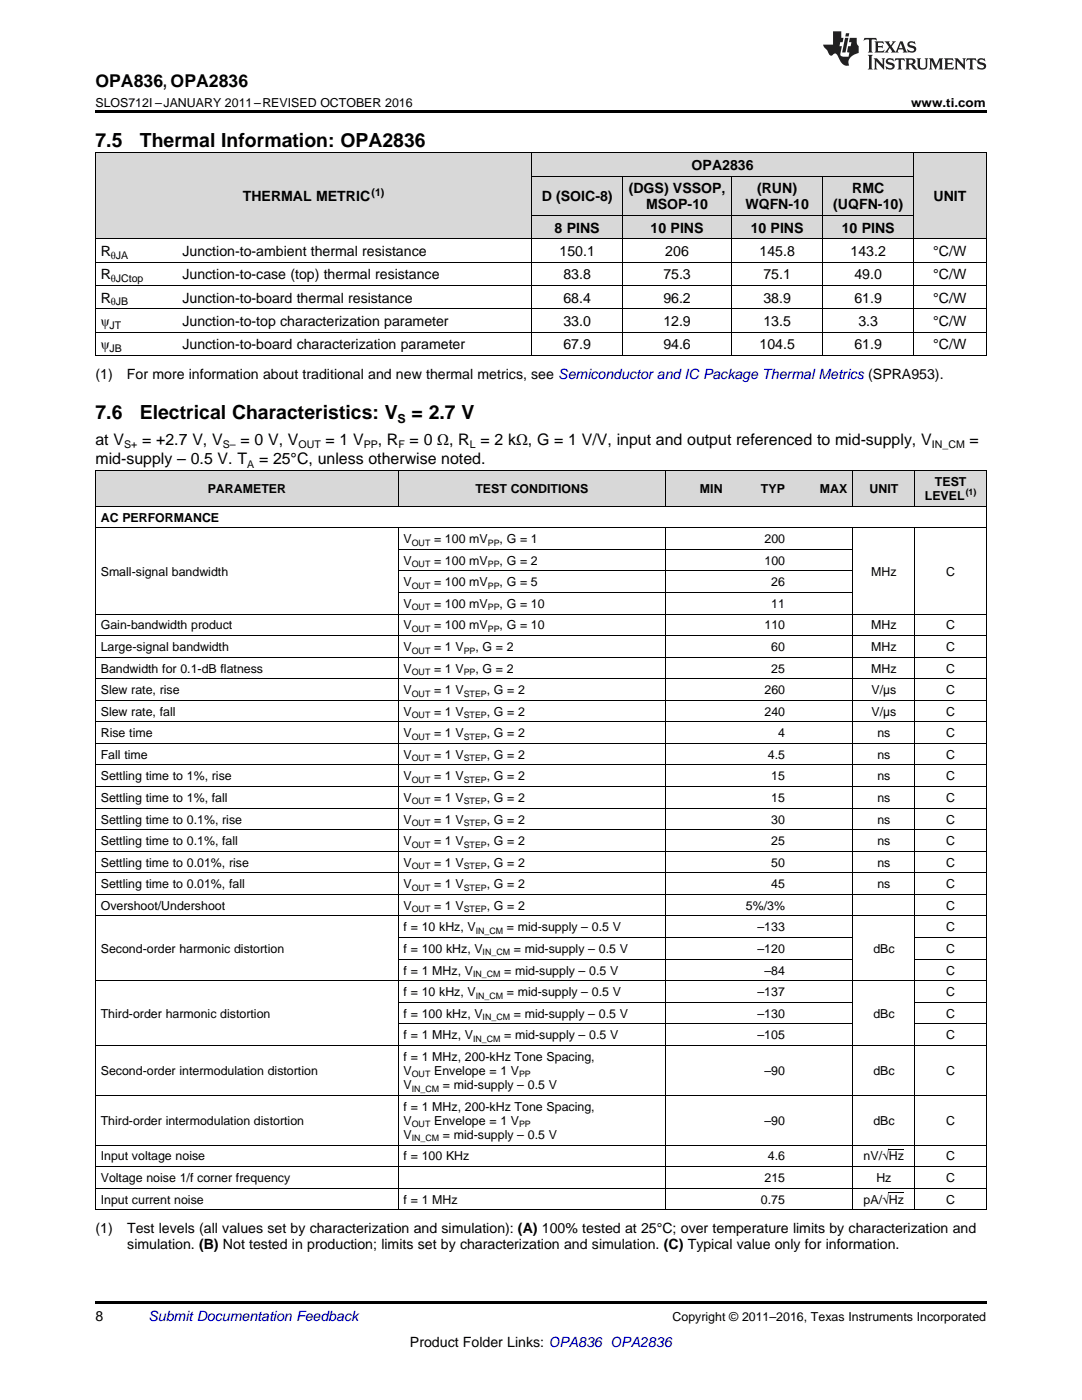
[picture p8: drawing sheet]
<svg xmlns="http://www.w3.org/2000/svg" width="216mm" height="279mm" viewBox="0 0 216 279" stroke-linecap="round" stroke-linejoin="round" font-family="sans-serif">
<defs><g id="words">
<g font-size="3.9">
<text x="19" y="29.3">7.5</text>
<text x="27.9" y="29.3">Thermal Information: OPA2836</text>
<text x="19" y="83.6">7.6</text>
<text x="27.9" y="83.6">Electrical Characteristics: V</text>
<text x="82.1" y="83.6">= 2.7 V</text>
</g>
<text font-size="3.5" x="19" y="17.3">OPA836, OPA2836</text>
<g font-size="3.2">
<text x="19" y="88.8">at V</text>
<text x="28.4" y="88.8">= +2.7 V, V</text>
<text x="48" y="88.8">= 0 V, V</text>
<text x="64.9" y="88.8">= 1 V</text>
<text x="75.4" y="88.8">, R</text>
<text x="81.7" y="88.8">= 0 Ω, R = 2 kΩ, G = 1 V/V, input and output referenced to mid-supply, V</text>
<text x="193.5" y="88.8">=</text>
<text x="19" y="92.7">mid-supply – 0.5 V. T</text>
<text x="51.7" y="92.7">= 25°C, unless otherwise noted.</text>
</g>
<g font-size="2.8">
<text x="138" y="33.9">OPA2836</text>
<text x="48.4" y="40.2">THERMAL METRIC</text>
<text x="108.1" y="40.2">D (SOIC-8)</text>
<text x="125.4" y="38.6">(DGS) VSSOP,</text>
<text x="128.9" y="41.8">MSOP-10</text>
<text x="148.7" y="41.8">WQFN-10</text>
<text x="151.1" y="38.6">(RUN)</text>
<text x="166.3" y="41.8">(UQFN-10)</text>
<text x="170" y="38.6">RMC</text>
<text x="186.3" y="40.2">UNIT</text>
<text x="110.7" y="46.4">8 PINS</text>
<text x="129.8" y="46.4">10 PINS</text>
<text x="149.8" y="46.4">10 PINS</text>
<text x="168" y="46.4">10 PINS</text>
<text x="20.1" y="51.1">R</text>
<text x="36.4" y="51.1">Junction-to-ambient thermal resistance</text>
<text x="111.7" y="51.1">150.1</text>
<text x="132.8" y="51.1">206</text>
<text x="151.6" y="51.1">145.8</text>
<text x="169.7" y="51.1">143.2</text>
<text x="186.2" y="51.1">°C/W</text>
<text x="20.1" y="55.7">R</text>
<text x="36.4" y="55.7">Junction-to-case (top) thermal resistance</text>
<text x="112.4" y="55.7">83.8</text>
<text x="132.4" y="55.7">75.3</text>
<text x="152.3" y="55.7">75.1</text>
<text x="170.5" y="55.7">49.0</text>
<text x="186.2" y="55.7">°C/W</text>
<text x="20.1" y="60.4">R</text>
<text x="20.1" y="65.1">ψ</text>
<text x="36.4" y="60.4">Junction-to-board thermal resistance</text>
<text x="36.4" y="65.1">Junction-to-top characterization parameter</text>
<text x="112.4" y="60.4">68.4</text>
<text x="112.4" y="65.1">33.0</text>
<text x="132.4" y="60.4">96.2</text>
<text x="132.4" y="65.1">12.9</text>
<text x="152.3" y="60.4">38.9</text>
<text x="152.3" y="65.1">13.5</text>
<text x="170.5" y="60.4">61.9</text>
<text x="171.3" y="65.1">3.3</text>
<text x="186.2" y="60.4">°C/W</text>
<text x="186.2" y="65.1">°C/W</text>
<text x="20.1" y="69.7">ψ</text>
<text x="36.4" y="69.7">Junction-to-board characterization parameter</text>
<text x="112.4" y="69.7">67.9</text>
<text x="132.4" y="69.7">94.6</text>
<text x="151.6" y="69.7">104.5</text>
<text x="170.5" y="69.7">61.9</text>
<text x="186.2" y="69.7">°C/W</text>
<text x="19" y="75.6">(1)</text>
<text x="25.3" y="75.6">For more information about traditional and new thermal metrics, see Semiconductor and IC Package Thermal Metrics (SPRA953).</text>
<text x="19" y="246.1">(1)</text>
<text x="25.4" y="246.1">Test levels (all values set by characterization and simulation): (A) 100% tested at 25°C; over temperature limits by characterization and</text>
<text x="25.4" y="249.2">simulation. (B) Not tested in production; limits set by characterization and simulation. (C) Typical value only for information.</text>
<text x="19" y="263.6">8</text>
<text x="81.8" y="268.9">Product Folder Links: OPA836 OPA2836</text>
</g>
<text font-size="2.8" fill="#0000c8" x="29.6" y="263.6">Submit Documentation Feedback</text>
<g font-size="2.5">
<text x="19" y="21.4">SLOS712I –JANUARY 2011–REVISED OCTOBER 2016</text>
<text x="181.8" y="21.4">www.ti.com</text>
<text x="79.3" y="84.4">S</text>
<text x="41.5" y="98.4">PARAMETER</text>
<text x="94.9" y="98.4">TEST CONDITIONS</text>
<text x="139.7" y="98.4">MIN</text>
<text x="151.8" y="98.4">TYP</text>
<text x="163.6" y="98.4">MAX</text>
<text x="173.5" y="98.4">UNIT</text>
<text x="184.5" y="99.8">LEVEL</text>
<text x="186.5" y="97">TEST</text>
<text x="20.1" y="104.1">AC PERFORMANCE</text>
<text x="80.5" y="108.4">V</text>
<text x="80.5" y="112.7">V</text>
<text x="86.6" y="108.4">= 100 mV</text>
<text x="86.6" y="112.7">= 100 mV</text>
<text x="99.7" y="108.4">, G = 1</text>
<text x="99.7" y="112.7">, G = 2</text>
<text x="152.5" y="108.4">200</text>
<text x="152.5" y="112.7">100</text>
<text x="20.1" y="114.9">Small-signal bandwidth</text>
<text x="80.5" y="117">V</text>
<text x="86.6" y="117">= 100 mV</text>
<text x="99.7" y="117">, G = 5</text>
<text x="153.9" y="117">26</text>
<text x="173.8" y="114.9">MHz</text>
<text x="188.8" y="114.9">C</text>
<text x="20.1" y="125.6">Gain-bandwidth product</text>
<text x="80.5" y="121.3">V</text>
<text x="80.5" y="125.6">V</text>
<text x="86.6" y="121.3">= 100 mV</text>
<text x="86.6" y="125.6">= 100 mV</text>
<text x="99.7" y="121.3">, G = 10</text>
<text x="99.7" y="125.6">, G = 10</text>
<text x="152.5" y="125.6">110</text>
<text x="153.9" y="121.3">11</text>
<text x="173.8" y="125.6">MHz</text>
<text x="188.8" y="125.6">C</text>
<text x="20.1" y="129.9">Large-signal bandwidth</text>
<text x="80.5" y="129.9">V</text>
<text x="86.6" y="129.9">= 1 V</text>
<text x="94.9" y="129.9">, G = 2</text>
<text x="153.9" y="129.9">60</text>
<text x="173.8" y="129.9">MHz</text>
<text x="188.8" y="129.9">C</text>
<text x="20.1" y="134.2">Bandwidth for 0.1-dB flatness</text>
<text x="80.5" y="134.2">V</text>
<text x="86.6" y="134.2">= 1 V</text>
<text x="94.9" y="134.2">, G = 2</text>
<text x="153.9" y="134.2">25</text>
<text x="173.8" y="134.2">MHz</text>
<text x="188.8" y="134.2">C</text>
<text x="20.1" y="138.5">Slew rate, rise</text>
<text x="20.1" y="142.8">Slew rate, fall</text>
<text x="80.5" y="138.5">V</text>
<text x="80.5" y="142.8">V</text>
<text x="86.6" y="138.5">= 1 V</text>
<text x="86.6" y="142.8">= 1 V</text>
<text x="97.1" y="138.5">, G = 2</text>
<text x="97.1" y="142.8">, G = 2</text>
<text x="152.5" y="138.5">260</text>
<text x="152.5" y="142.8">240</text>
<text x="173.9" y="138.5">V/µs</text>
<text x="173.9" y="142.8">V/µs</text>
<text x="188.8" y="138.5">C</text>
<text x="188.8" y="142.8">C</text>
<text x="20.1" y="147.1">Rise time</text>
<text x="80.5" y="147.1">V</text>
<text x="86.6" y="147.1">= 1 V</text>
<text x="97.1" y="147.1">, G = 2</text>
<text x="155.3" y="147.1">4</text>
<text x="175.1" y="147.1">ns</text>
<text x="188.8" y="147.1">C</text>
<text x="20.1" y="151.4">Fall time</text>
<text x="20.1" y="155.8">Settling time to 1%, rise</text>
<text x="80.5" y="151.4">V</text>
<text x="80.5" y="155.8">V</text>
<text x="86.6" y="151.4">= 1 V</text>
<text x="86.6" y="155.8">= 1 V</text>
<text x="97.1" y="151.4">, G = 2</text>
<text x="97.1" y="155.8">, G = 2</text>
<text x="153.2" y="151.4">4.5</text>
<text x="153.9" y="155.8">15</text>
<text x="175.1" y="151.4">ns</text>
<text x="175.1" y="155.8">ns</text>
<text x="188.8" y="151.4">C</text>
<text x="188.8" y="155.8">C</text>
<text x="20.1" y="160.1">Settling time to 1%, fall</text>
<text x="80.5" y="160.1">V</text>
<text x="86.6" y="160.1">= 1 V</text>
<text x="97.1" y="160.1">, G = 2</text>
<text x="153.9" y="160.1">15</text>
<text x="175.1" y="160.1">ns</text>
<text x="188.8" y="160.1">C</text>
<text x="20.1" y="164.4">Settling time to 0.1%, rise</text>
<text x="80.5" y="164.4">V</text>
<text x="86.6" y="164.4">= 1 V</text>
<text x="97.1" y="164.4">, G = 2</text>
<text x="153.9" y="164.4">30</text>
<text x="175.1" y="164.4">ns</text>
<text x="188.8" y="164.4">C</text>
<text x="20.1" y="168.7">Settling time to 0.1%, fall</text>
<text x="20.1" y="173">Settling time to 0.01%, rise</text>
<text x="80.5" y="168.7">V</text>
<text x="80.5" y="173">V</text>
<text x="86.6" y="168.7">= 1 V</text>
<text x="86.6" y="173">= 1 V</text>
<text x="97.1" y="168.7">, G = 2</text>
<text x="97.1" y="173">, G = 2</text>
<text x="153.9" y="168.7">25</text>
<text x="153.9" y="173">50</text>
<text x="175.1" y="168.7">ns</text>
<text x="175.1" y="173">ns</text>
<text x="188.8" y="168.7">C</text>
<text x="188.8" y="173">C</text>
<text x="20.1" y="177.3">Settling time to 0.01%, fall</text>
<text x="80.5" y="177.3">V</text>
<text x="86.6" y="177.3">= 1 V</text>
<text x="97.1" y="177.3">, G = 2</text>
<text x="153.9" y="177.3">45</text>
<text x="175.1" y="177.3">ns</text>
<text x="188.8" y="177.3">C</text>
<text x="20.1" y="181.6">Overshoot/Undershoot</text>
<text x="80.5" y="181.6">V</text>
<text x="80.5" y="185.9">f = 10 kHz, V</text>
<text x="86.6" y="181.6">= 1 V</text>
<text x="97.1" y="181.6">, G = 2</text>
<text x="101.1" y="185.9">= mid-supply – 0.5 V</text>
<text x="148.8" y="181.6">5%/3%</text>
<text x="151.2" y="185.9">–133</text>
<text x="188.8" y="181.6">C</text>
<text x="188.8" y="185.9">C</text>
<text x="20.1" y="190.2">Second-order harmonic distortion</text>
<text x="80.5" y="190.2">f = 100 kHz, V</text>
<text x="102.5" y="190.2">= mid-supply – 0.5 V</text>
<text x="151.2" y="190.2">–120</text>
<text x="174.3" y="190.2">dBc</text>
<text x="188.8" y="190.2">C</text>
<text x="80.5" y="194.5">f = 1 MHz, V</text>
<text x="100.6" y="194.5">= mid-supply – 0.5 V</text>
<text x="152.5" y="194.5">–84</text>
<text x="188.8" y="194.5">C</text>
<text x="20.1" y="203.1">Third-order harmonic distortion</text>
<text x="80.5" y="198.8">f = 10 kHz, V</text>
<text x="80.5" y="203.1">f = 100 kHz, V</text>
<text x="101.1" y="198.8">= mid-supply – 0.5 V</text>
<text x="102.5" y="203.1">= mid-supply – 0.5 V</text>
<text x="151.2" y="198.8">–137</text>
<text x="151.2" y="203.1">–130</text>
<text x="174.3" y="203.1">dBc</text>
<text x="188.8" y="198.8">C</text>
<text x="188.8" y="203.1">C</text>
<text x="80.5" y="207.4">f = 1 MHz, V</text>
<text x="100.6" y="207.4">= mid-supply – 0.5 V</text>
<text x="151.2" y="207.4">–105</text>
<text x="188.8" y="207.4">C</text>
<text x="20.1" y="214.5">Second-order intermodulation distortion</text>
<text x="80.5" y="211.7">f = 1 MHz, 200-kHz Tone Spacing,</text>
<text x="80.5" y="214.5">V</text>
<text x="86.6" y="214.5">Envelope = 1 V</text>
<text x="152.5" y="214.5">–90</text>
<text x="174.3" y="214.5">dBc</text>
<text x="188.8" y="214.5">C</text>
<text x="80.5" y="217.3">V</text>
<text x="80.5" y="221.7">f = 1 MHz, 200-kHz Tone Spacing,</text>
<text x="88.4" y="217.3">= mid-supply – 0.5 V</text>
<text x="20.1" y="224.5">Third-order intermodulation distortion</text>
<text x="80.5" y="224.5">V</text>
<text x="80.5" y="227.3">V</text>
<text x="86.6" y="224.5">Envelope = 1 V</text>
<text x="88.4" y="227.3">= mid-supply – 0.5 V</text>
<text x="152.5" y="224.5">–90</text>
<text x="174.3" y="224.5">dBc</text>
<text x="188.8" y="224.5">C</text>
<text x="20.1" y="231.6">Input voltage noise</text>
<text x="80.5" y="231.6">f = 100 KHz</text>
<text x="153.2" y="231.6">4.6</text>
<text x="172.3" y="231.6">nV/√Hz</text>
<text x="188.8" y="231.6">C</text>
<text x="20.1" y="235.9">Voltage noise 1/f corner frequency</text>
<text x="152.5" y="235.9">215</text>
<text x="174.9" y="235.9">Hz</text>
<text x="188.8" y="235.9">C</text>
<text x="20.1" y="240.2">Input current noise</text>
<text x="80.5" y="240.2">f = 1 MHz</text>
<text x="151.8" y="240.2">0.75</text>
<text x="172.3" y="240.2">pA/√Hz</text>
<text x="188.8" y="240.2">C</text>
<text x="134.2" y="263.6">Copyright © 2011–2016, Texas Instruments Incorporated</text>
</g>
<g font-size="2.1">
<text x="74.1" y="39.1">(1)</text>
<text x="22.1" y="51.6">θJA</text>
<text x="22.1" y="56.3">θJCtop</text>
<text x="21.9" y="65.6">JT</text>
<text x="22.1" y="61">θJB</text>
<text x="21.9" y="70.3">JB</text>
<text x="24.8" y="89.4">S+</text>
<text x="44.5" y="89.4">S–</text>
<text x="59.6" y="89.4">OUT</text>
<text x="72.6" y="89.4">PP</text>
<text x="79.5" y="89.4">F</text>
<text x="93.7" y="89.4">L</text>
<text x="185.9" y="89.4">IN_CM</text>
<text x="49.3" y="93.3">A</text>
</g>
<g font-size="1.8">
<text x="192.7" y="98.8">(1)</text>
<text x="82.2" y="108.9">OUT</text>
<text x="82.2" y="113.2">OUT</text>
<text x="97.3" y="108.9">PP</text>
<text x="97.3" y="113.2">PP</text>
<text x="82.2" y="117.5">OUT</text>
<text x="97.3" y="117.5">PP</text>
<text x="82.2" y="121.8">OUT</text>
<text x="97.3" y="121.8">PP</text>
<text x="82.2" y="126.1">OUT</text>
<text x="82.2" y="130.4">OUT</text>
<text x="92.5" y="130.4">PP</text>
<text x="97.3" y="126.1">PP</text>
<text x="82.2" y="134.7">OUT</text>
<text x="92.5" y="134.7">PP</text>
<text x="82.2" y="139">OUT</text>
<text x="82.2" y="143.3">OUT</text>
<text x="92.5" y="139">STEP</text>
<text x="92.5" y="143.3">STEP</text>
<text x="82.2" y="147.6">OUT</text>
<text x="92.5" y="147.6">STEP</text>
<text x="82.2" y="151.9">OUT</text>
<text x="92.5" y="151.9">STEP</text>
<text x="82.2" y="156.2">OUT</text>
<text x="82.2" y="160.5">OUT</text>
<text x="92.5" y="156.2">STEP</text>
<text x="92.5" y="160.5">STEP</text>
<text x="82.2" y="164.9">OUT</text>
<text x="92.5" y="164.9">STEP</text>
<text x="82.2" y="169.2">OUT</text>
<text x="82.2" y="173.5">OUT</text>
<text x="92.5" y="169.2">STEP</text>
<text x="92.5" y="173.5">STEP</text>
<text x="82.2" y="177.8">OUT</text>
<text x="92.5" y="177.8">STEP</text>
<text x="82.2" y="182.1">OUT</text>
<text x="92.5" y="182.1">STEP</text>
<text x="94.9" y="186.4">IN_CM</text>
<text x="96.3" y="190.7">IN_CM</text>
<text x="94.4" y="195">IN_CM</text>
<text x="94.9" y="199.3">IN_CM</text>
<text x="96.3" y="203.6">IN_CM</text>
<text x="94.4" y="207.9">IN_CM</text>
<text x="82.2" y="215">OUT</text>
<text x="103.6" y="215">PP</text>
<text x="82.2" y="217.8">IN_CM</text>
<text x="82.2" y="225">OUT</text>
<text x="82.2" y="227.8">IN_CM</text>
<text x="103.6" y="225">PP</text>
</g>
</g></defs>
<g fill="#d8d8d8">
<path d="M19 93.9h60.5v7.2h-60.5z"/>
<path d="M79.5 93.9h53.3v7.2h-53.3z"/>
<path d="M132.8 93.9h12.5v7.2h-12.5z"/>
<path d="M145.3 93.9h12.4v7.2h-12.4z"/>
<path d="M157.7 93.9h12.5v7.2h-12.5z"/>
<path d="M170.2 93.9h12.4v7.2h-12.4z"/>
<path d="M182.6 93.9h14.2v7.2h-14.2z"/>
<path d="M19 30.6h16.3v17.1h-16.3z"/>
<path d="M35.3 30.6h70.8v17.1h-70.8z"/>
<path d="M182.3 30.6h14.5v17.1h-14.5z"/>
<path d="M106.1 43h18.1v4.7h-18.1z"/>
<path d="M124.2 43h21.8v4.7h-21.8z"/>
<path d="M146 43h18.2v4.7h-18.2z"/>
<path d="M164.2 43h18.1v4.7h-18.1z"/>
<path d="M106.1 35.2h18.1v7.8h-18.1z"/>
<path d="M124.2 35.2h21.8v7.8h-21.8z"/>
<path d="M146 35.2h18.2v7.8h-18.2z"/>
<path d="M164.2 35.2h18.1v7.8h-18.1z"/>
<path d="M106.1 30.6h18.1v4.6h-18.1z"/>
<path d="M124.2 30.6h21.8v4.6h-21.8z"/>
<path d="M146 30.6h18.2v4.6h-18.2z"/>
<path d="M164.2 30.6h18.1v4.6h-18.1z"/>
</g>
<path d="M19 22h177.8v.5h-177.8zM19 70.9l.2 .1zM106 70.9l.1 .1zM124.1 70.9l.1 .1zM145.9 70.9l.1 .1zM164.1 70.9l.1 .1zM182.2 70.9l.1 .1zM196.7 70.9l.1 .1zM19 259.7h177.8v.5h-177.8z" fill="#000"/>
<g fill="none" stroke="#000" stroke-width=".2">
<path d="M19 30.5h177.8M19.1 30.5v40.5M106.1 30.5v40.5M106.1 35.2h76.2M124.2 35.2v35.8M146 35.2v35.8M164.1 35.2v35.8M182.3 30.5v40.5M196.8 30.5v40.5M19 57h177.8M19 52.3h177.8M19 47.6h177.8"/>
<path d="M106.1 43h76.2M19 70.9h177.8M19 66.3h177.8M19 61.6h177.8M19 93.9h177.8M19.1 93.9v147.6M79.4 93.9v7.2M132.8 93.9v7.2M170.1 93.9v7.2M182.5 93.9v7.2M196.8 93.9v147.6M19 105.3h177.8"/>
<path d="M19 101h177.8M79.4 105.3v136.2M79.5 118.2h90.6M79.5 113.9h90.6M79.5 109.6h90.6M132.8 105.3v136.2M170.1 105.3v136.2M182.5 105.3v136.2M19 139.8h177.8M19 135.4h177.8M19 131.1h177.8M19 126.8h177.8"/>
<path d="M19 122.5h177.8M19 157h177.8M19 152.7h177.8M19 148.4h177.8M19 144.1h177.8M19 178.5h177.8M19 174.2h177.8M19 169.9h177.8M19 165.6h177.8M19 161.3h177.8M19 195.7h177.8M19 182.8h177.8"/>
<path d="M79.5 191.4h90.6M79.5 187.1h90.6M182.6 191.4h14.2M182.6 187.1h14.2M19 218.6h177.8M19 208.6h177.8M79.5 204.3h90.6M79.5 200h90.6M182.6 204.3h14.2M182.6 200h14.2M19 237.1h177.8M19 232.8h177.8"/>
<path d="M19 228.5h177.8M19 241.4h177.8"/>
</g>
<g fill="#231f20">
<path d="M172.5 7.6l-.1 .5 .4-.2h.6v.1v2.1l-.2 .4h.9l-.2-.4v-2.1l.1-.1h.5l.5 .2-.2-.5zM174.5 8.3l.2 .3v1.5l-.2 .4h1.8l.2-.6a1.04 1.04 0 0 1-1.3 .2v-.7h.6l.3 .2v-.6l-.3 .2h-.6v-.6l.8-.1 .4 .3-.2-.5zM176.5 8.3l.9 1.1-.9 1.1h.8l-.2-.2 .4-.7 .5 .7-.2 .2h1.5l-.2-.2 .2-.4h.9l.1 .4-.2 .2h1l-.3-.3-.7-1.9h-.5l-.9 2-.8-1 .9-1h-.8l.1 .3-.4 .5-.3-.6 .1-.2zM179.7 8.6l.4 1h-.7zM181.3 8.4a.63 .63 0 0 0-.2 .7 .63 .63 0 0 0 .6 .4l.6 .2 .1 .2a.75 .75 0 0 1-.7 .4 .75 .75 0 0 1-.6-.5l.1 .7 .1-.1a1.11 1.11 0 0 0 1.5-.6 1.13 1.13 0 0 0-1.2-.8l-.1-.4a1.04 1.04 0 0 1 1.2 .2l-.2-.5-.2 .1-.4-.2zM173.2 10.9l.2 .4v2.2l-.2 .4h1l-.3-.4v-2.2l.3-.4zM174.3 11.6l.3 .4v1.5l-.3 .4h.8l-.2-.4v-1.3l1.5 1.7v-1.9l.2-.4h-.7l.2 .4v.9l-1.1-1.3zM177 11.8a.62 .62 0 0 0-.2 .7 .62 .62 0 0 0 .6 .4l.6 .1 .1 .3a.76 .76 0 0 1-.7 .3 .76 .76 0 0 1-.7-.4l.2 .7 .1-.1a1.11 1.11 0 0 0 1.5-.6 1.13 1.13 0 0 0-1.2-.8l-.1-.4a1.04 1.04 0 0 1 1.2 .2l-.2-.6-.2 .1-.5-.1zM178.7 11.6l-.2 .6a.61 .61 0 0 1 .8-.3v1.6l-.2 .4h.9l-.2-.4v-1.6a.63 .63 0 0 1 .7 .3l-.1-.6zM180.6 11.6l.3 .4v1.5l-.3 .4h1l-.2-.2-.1-.8 .6 .2a.76 .76 0 0 0 1.2 .7l-1-1a.58 .58 0 0 0 .6-.5 .58 .58 0 0 0-.5-.6zM181.4 11.9h.1a.45 .45 0 0 1 .5 .1 .45 .45 0 0 1 .1 .5l-.8 .2zM182.9 11.6l.2 .2a2.17 2.17 0 0 0 .3 1.9 .99 .99 0 0 0 1.6-.6v-1.1l.2-.4h-.7l.2 .2a1.92 1.92 0 0 1-.2 1.8 .6 .6 0 0 1-.9-.5v-1.1l.2-.4zM185.4 11.6l.2 .4v1.5l-.2 .4h.7l-.2-.4v-1.4l.8 1.8 .8-1.8v1.4l-.2 .4h.9l-.2-.4v-1.5l.2-.4h-.8l-.6 1.5-.6-1.5zM188.4 11.6l.2 .4v1.5l-.2 .4h1.8l.1-.6a1.04 1.04 0 0 1-1.2 .1v-.6h.5l.4 .2v-.6l-.4 .2h-.5v-.7h.8l.3 .3-.1-.6zM190.5 11.6l.2 .4v1.5l-.2 .4h.7l-.2-.4v-1.3l1.5 1.7v-1.9l.2-.4h-.7l.2 .4v.9l-1.1-1.3zM192.9 11.6l-.1 .6a.61 .61 0 0 1 .7-.3l.1 1.6-.3 .4h1l-.3-.4 .1-1.6a.63 .63 0 0 1 .7 .3l-.1-.6zM195.2 11.8a.62 .62 0 0 0-.2 .7 .62 .62 0 0 0 .6 .4l.6 .1 .1 .3a.76 .76 0 0 1-.7 .3 .76 .76 0 0 1-.6-.4l.1 .7 .1-.1a1.11 1.11 0 0 0 1.6-.6 1.13 1.13 0 0 0-1.3-.8l-.1-.4a1.04 1.04 0 0 1 1.2 .2l-.1-.6-.2 .1-.5-.1z"/>
<path d="M166.2 6.3v2.6h-1.9v.4l.8 .9a.91 .91 0 0 0 1 .8 .56 .56 0 0 1 .5-.3 .56 .56 0 0 1 .5 .3l.4 .8a1.53 1.53 0 0 0 1.9 1.2 1.54 1.54 0 0 1 1-2.1l.9-.3v-1.4a1.52 1.52 0 0 1-.4-1.6h-1.3l-.2 .8h.5l-.2 .8h-.5l-.1 1v.2l.4 .1-.2 .8a1.93 1.93 0 0 1-1.6-.3l.3-1.8h-.5l.2-.8h.4l.2-.8h-.4v-1.3zM168.6 7.6l-.6 2.9h.7l.6-2.9zM168.8 6.6l-.1 .7h.6l.2-.7z"/>
</g>
<path d="M177.4 238.1h3M177.4 229.4h3" fill="none" stroke="#000" stroke-width=".2"/>
<use href="#words"/>
</svg>
